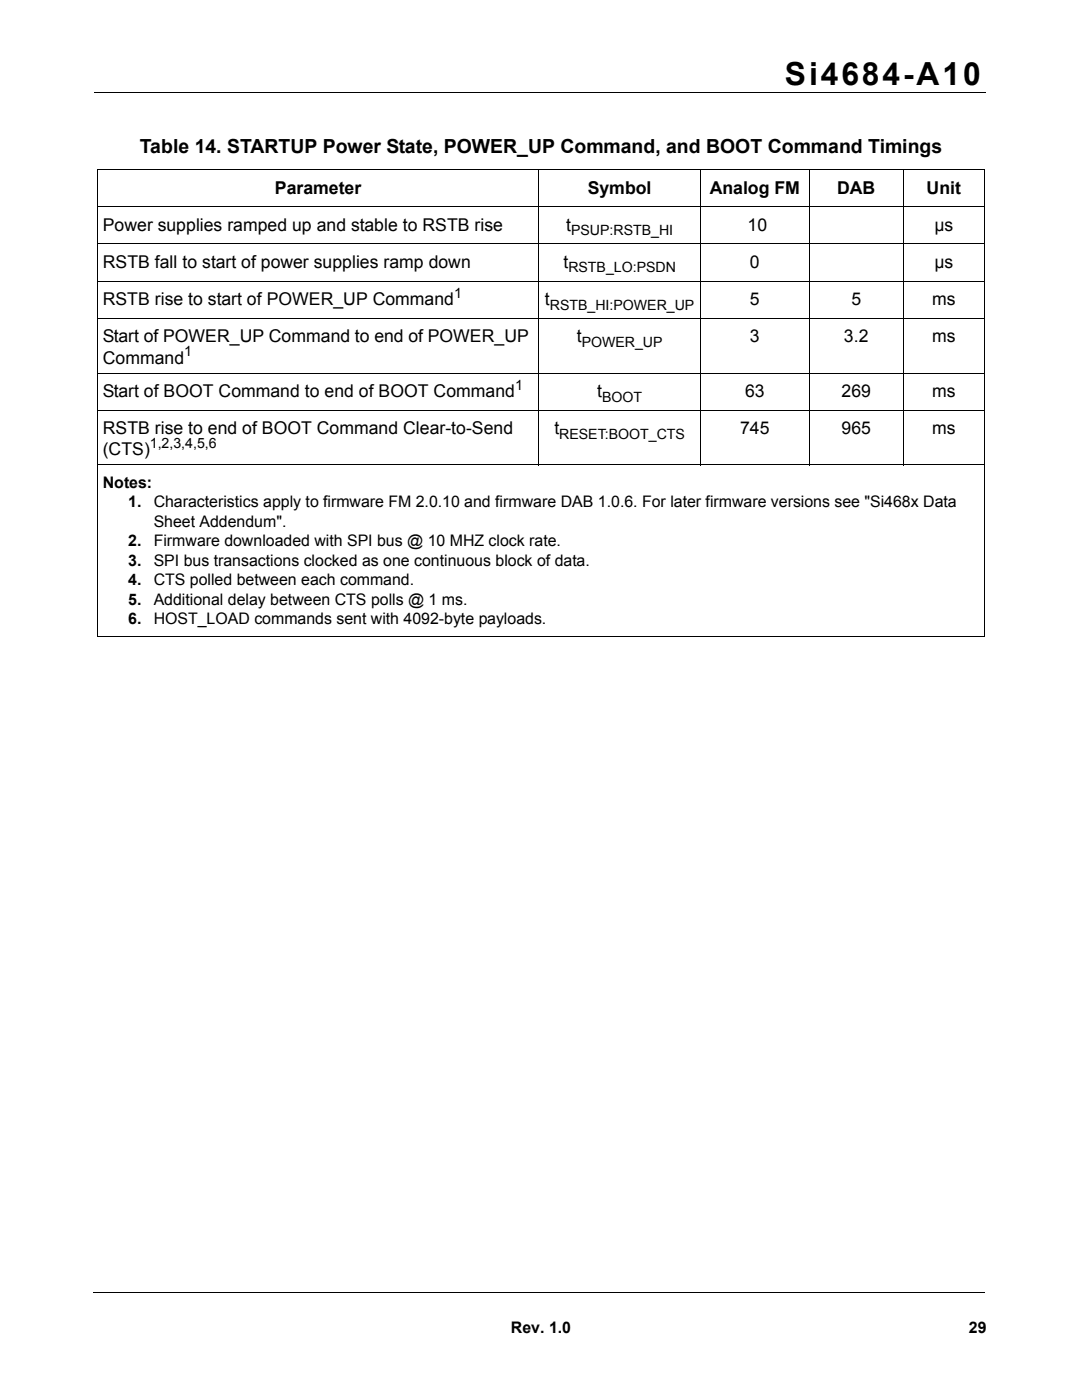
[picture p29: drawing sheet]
<svg xmlns="http://www.w3.org/2000/svg" width="216mm" height="279mm" viewBox="0 0 216 279" stroke-linecap="round" stroke-linejoin="round" font-family="sans-serif">
<defs><g id="words">
<text font-size="6.3" x="156.6" y="16.9">Si4684-A10</text>
<text font-size="3.9" x="27.9" y="30.5">Table 14. STARTUP Power State, POWER_UP Command, and BOOT Command Timings</text>
<g font-size="3.5">
<text x="54.9" y="38.7">Parameter</text>
<text x="117.3" y="38.7">Symbol</text>
<text x="141.6" y="38.7">Analog FM</text>
<text x="167" y="38.7">DAB</text>
<text x="184.9" y="38.7">Unit</text>
<text x="20.5" y="46.1">Power supplies ramped up and stable to RSTB rise</text>
<text x="112.9" y="46.1">t</text>
<text x="149.2" y="46.1">10</text>
<text x="186.4" y="46.1">μs</text>
<text x="20.5" y="53.5">RSTB fall to start of power supplies ramp down</text>
<text x="112.4" y="53.5">t</text>
<text x="149.6" y="53.5">0</text>
<text x="186.4" y="53.5">μs</text>
<text x="20.5" y="60.9">RSTB rise to start of POWER_UP Command</text>
<text x="108.7" y="60.9">t</text>
<text x="149.6" y="60.9">5</text>
<text x="169.9" y="60.9">5</text>
<text x="186" y="60.9">ms</text>
<text x="20.5" y="68.3">Start of POWER_UP Command to end of POWER_UP</text>
<text x="115.1" y="68.3">t</text>
<text x="149.6" y="68.3">3</text>
<text x="168.4" y="68.3">3.2</text>
<text x="186" y="68.3">ms</text>
<text x="20.5" y="72.6">Command</text>
<text x="20.5" y="79.2">Start of BOOT Command to end of BOOT Command</text>
<text x="119.2" y="79.2">t</text>
<text x="148.7" y="79.2">63</text>
<text x="167.9" y="79.2">269</text>
<text x="186" y="79.2">ms</text>
<text x="20.5" y="86.7">RSTB rise to end of BOOT Command Clear-to-Send</text>
<text x="110.6" y="86.7">t</text>
<text x="147.7" y="86.7">745</text>
<text x="167.9" y="86.7">965</text>
<text x="186" y="86.7">ms</text>
<text x="20.5" y="90.9">(CTS)</text>
</g>
<g font-size="3.2">
<text x="20.5" y="97.4">Notes:</text>
<text x="25.6" y="101.2">1.</text>
<text x="30.7" y="101.2">Characteristics apply to firmware FM 2.0.10 and firmware DAB 1.0.6. For later firmware versions see &quot;Si468x Data</text>
<text x="30.7" y="105.1">Sheet Addendum&quot;.</text>
<text x="25.6" y="109">2.</text>
<text x="25.6" y="112.9">3.</text>
<text x="30.7" y="109">Firmware downloaded with SPI bus @ 10 MHZ clock rate.</text>
<text x="30.7" y="112.9">SPI bus transactions clocked as one continuous block of data.</text>
<text x="25.6" y="116.8">4.</text>
<text x="30.7" y="116.8">CTS polled between each command.</text>
<text x="25.6" y="120.7">5.</text>
<text x="25.6" y="124.5">6.</text>
<text x="30.7" y="120.7">Additional delay between CTS polls @ 1 ms.</text>
<text x="30.7" y="124.5">HOST_LOAD commands sent with 4092-byte payloads.</text>
<text x="102" y="266">Rev. 1.0</text>
<text x="193.3" y="266">29</text>
</g>
<g font-size="2.8">
<text x="113.9" y="47">PSUP:RSTB_HI</text>
<text x="90.6" y="59.5">1</text>
<text x="113.4" y="54.4">RSTB_LO:PSDN</text>
<text x="109.7" y="61.8">RSTB_HI:POWER_UP</text>
<text x="36.8" y="71.1">1</text>
<text x="116.1" y="69.2">POWER_UP</text>
<text x="102.8" y="77.9">1</text>
<text x="120.1" y="80.1">BOOT</text>
<text x="29.9" y="89.5">1,2,3,4,5,6</text>
<text x="111.6" y="87.5">RESET:BOOT_CTS</text>
</g>
</g></defs>
<path d="M18.8 18.4h177.8M18.6 257.9h177.8" fill="none" stroke="#000" stroke-width=".2"/>
<path d="M19 259.6h30.7v14.7h-30.7z" fill="#fff"/>
<g fill="none" stroke="#000" stroke-width=".2">
<path d="M19.4 33.9h177.1M19.5 34v92.9M107.5 33.8v59.1M139.8 33.8v59.1M161.5 33.8v59.1M180.2 33.8v59.1M196.4 34v92.9M19.4 41.3h177.1M19.4 48.7h177.1M19.4 56.1h177.1M19.4 63.5h177.1M19.4 74.4h177.1"/>
<path d="M19.4 81.9h177.1M19.4 92.8h177.1M19.4 127h177.1"/>
</g>
<use href="#words"/>
</svg>
